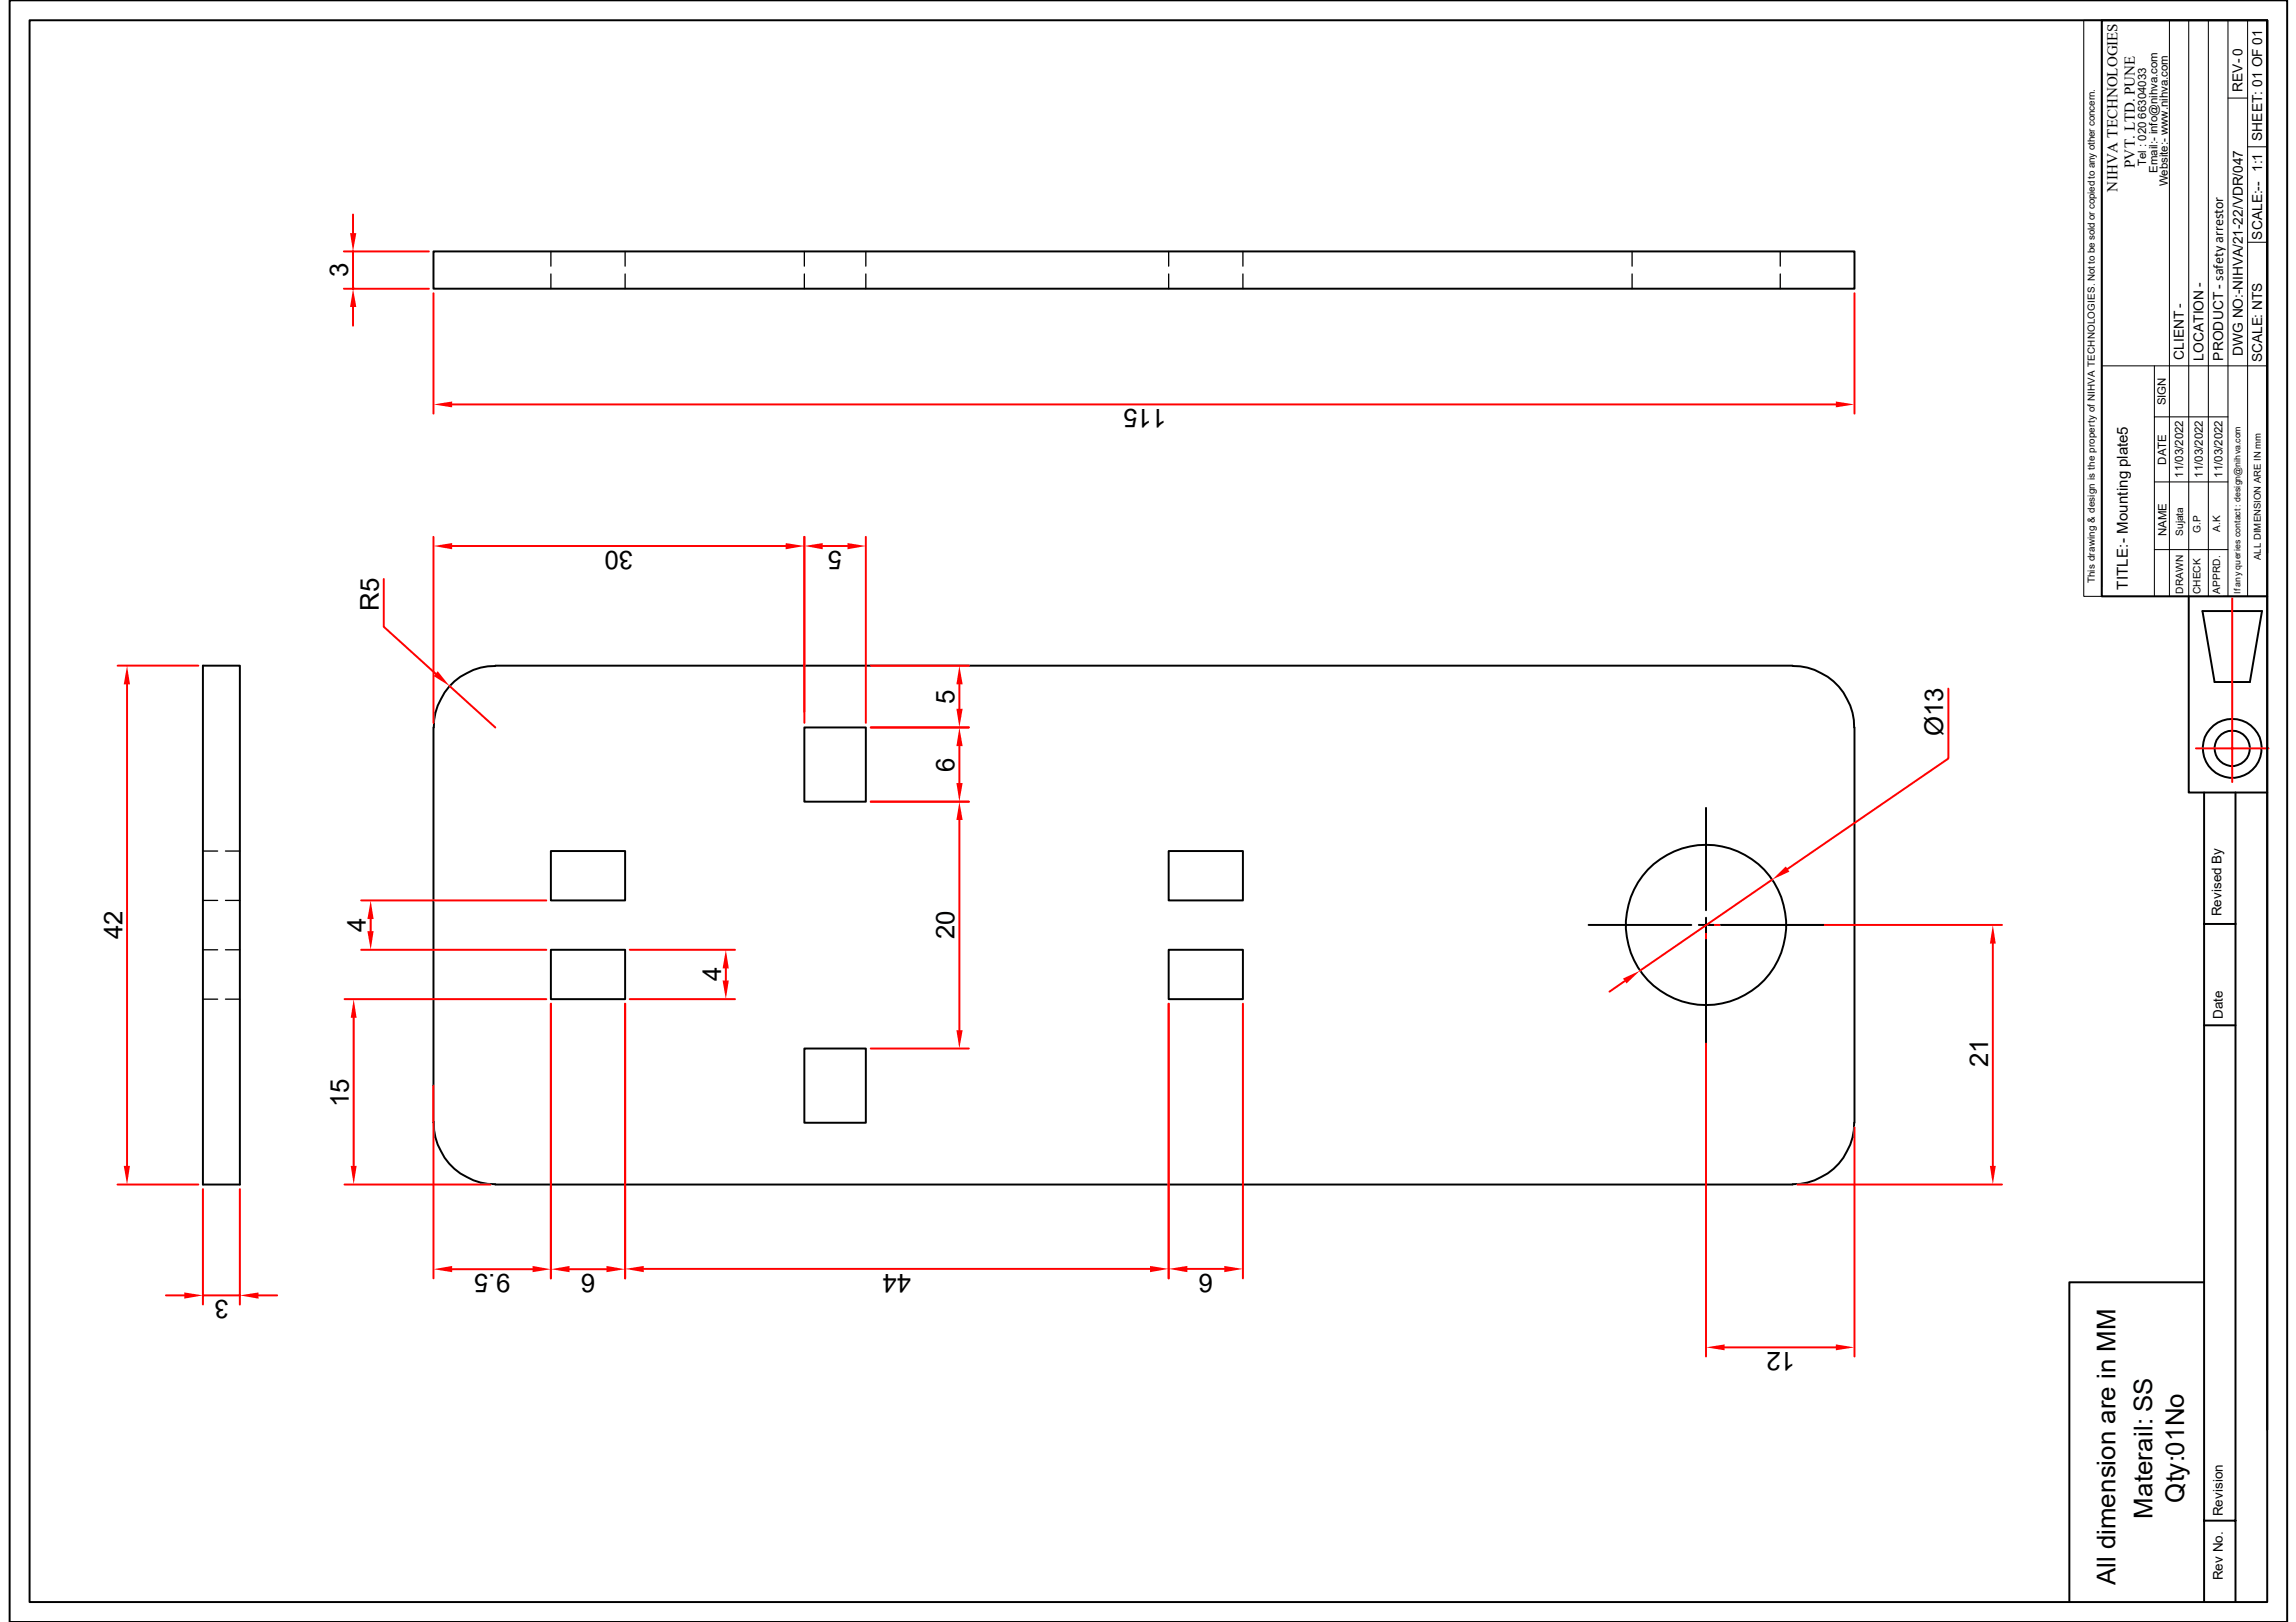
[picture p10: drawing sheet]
<svg xmlns="http://www.w3.org/2000/svg" width="297mm" height="210mm" viewBox="0 0 297 210" stroke-linecap="round" stroke-linejoin="round" font-family="sans-serif">
<defs><g id="words">
<g font-size="3.3">
<text x="45" y="35.9" transform="rotate(-90 45 35.9)">3</text>
<text x="150.9" y="53" transform="rotate(180 150.9 53)">115</text>
<text x="81.9" y="71.3" transform="rotate(180 81.9 71.3)">30</text>
<text x="109" y="71.3" transform="rotate(180 109 71.3)">5</text>
<text x="49" y="79.1" transform="rotate(-90 49 79.1)">R5</text>
<text x="123.5" y="91.1" transform="rotate(-90 123.5 91.1)">5</text>
<text x="251.4" y="95.3" transform="rotate(-90 251.4 95.3)">Ø13</text>
<text x="123.5" y="99.9" transform="rotate(-90 123.5 99.9)">6</text>
<text x="15.8" y="121.5" transform="rotate(-90 15.8 121.5)">42</text>
<text x="47.3" y="120.6" transform="rotate(-90 47.3 120.6)">4</text>
<text x="123.5" y="121.6" transform="rotate(-90 123.5 121.6)">20</text>
<text x="93.3" y="127" transform="rotate(-90 93.3 127)">4</text>
<text x="45.1" y="143.3" transform="rotate(-90 45.1 143.3)">15</text>
<text x="257.2" y="138.1" transform="rotate(-90 257.2 138.1)">21</text>
<text x="66" y="164.9" transform="rotate(180 66 164.9)">9.5</text>
<text x="77" y="164.9" transform="rotate(180 77 164.9)">6</text>
<text x="117.9" y="164.8" transform="rotate(180 117.9 164.8)">44</text>
<text x="156.9" y="164.9" transform="rotate(180 156.9 164.9)">6</text>
<text x="29.6" y="168.3" transform="rotate(180 29.6 168.3)">3</text>
<text x="232.3" y="175" transform="rotate(180 232.3 175)">12</text>
<text x="278.5" y="196.5" transform="rotate(-90 278.5 196.5)">Materail: SS</text>
<text x="282.6" y="194.5" transform="rotate(-90 282.6 194.5)">Qty:01No</text>
<text x="273.7" y="205.1" transform="rotate(-90 273.7 205.1)">All dimension are in MM</text>
</g>
<g font-size="1.9">
<text x="276.2" y="21.7" transform="rotate(-90 276.2 21.7)">PVT. LTD. PUNE</text>
<text x="273.9" y="24.8" transform="rotate(-90 273.9 24.8)">NIHVA TECHNOLOGIES</text>
<text x="275.3" y="76.3" transform="rotate(-90 275.3 76.3)">TITLE:- Mounting plate5</text>
</g>
<g font-size="1.8">
<text x="290.1" y="11.9" transform="rotate(-90 290.1 11.9)">REV- 0</text>
<text x="292.7" y="22.3" transform="rotate(-90 292.7 22.3)">1:1</text>
<text x="292.7" y="18.2" transform="rotate(-90 292.7 18.2)">SHEET: 01 OF 01</text>
<text x="292.7" y="31" transform="rotate(-90 292.7 31)">SCALE:--</text>
<text x="282.5" y="46.6" transform="rotate(-90 282.5 46.6)">CLIENT -</text>
<text x="285.1" y="46.7" transform="rotate(-90 285.1 46.7)">LOCATION -</text>
<text x="287.6" y="46.7" transform="rotate(-90 287.6 46.7)">PRODUCT - safety arrestor</text>
<text x="290.1" y="46" transform="rotate(-90 290.1 46)">DWG NO:-NIHVA/21-22/VDR/047</text>
<text x="292.7" y="46.9" transform="rotate(-90 292.7 46.9)">SCALE: NTS</text>
</g>
<g font-size="1.7">
<text x="287.4" y="118.6" transform="rotate(-90 287.4 118.6)">Revised By</text>
<text x="287.6" y="131.9" transform="rotate(-90 287.6 131.9)">Date</text>
<text x="287.6" y="196.2" transform="rotate(-90 287.6 196.2)">Revision</text>
<text x="287.6" y="204.5" transform="rotate(-90 287.6 204.5)">Rev No.</text>
</g>
<g font-size="1.5">
<text x="277.7" y="21.5" transform="rotate(-90 277.7 21.5)">Tel : 020 66304033</text>
<text x="279.1" y="22.4" transform="rotate(-90 279.1 22.4)">Email:- info@nihva.com</text>
<text x="280.5" y="24.1" transform="rotate(-90 280.5 24.1)">Website:- www.nihva.com</text>
<text x="280.2" y="52.5" transform="rotate(-90 280.2 52.5)">SIGN</text>
<text x="280.2" y="60.1" transform="rotate(-90 280.2 60.1)">DATE</text>
<text x="282.4" y="61.8" transform="rotate(-90 282.4 61.8)">11/03/2022</text>
<text x="285" y="61.8" transform="rotate(-90 285 61.8)">11/03/2022</text>
<text x="287.5" y="61.8" transform="rotate(-90 287.5 61.8)">11/03/2022</text>
<text x="280.3" y="69.3" transform="rotate(-90 280.3 69.3)">NAME</text>
</g>
<g font-size="1.3">
<text x="282.4" y="69.4" transform="rotate(-90 282.4 69.4)">Sujata</text>
<text x="284.7" y="69" transform="rotate(-90 284.7 69)">G.P</text>
<text x="287.2" y="68.8" transform="rotate(-90 287.2 68.8)">A.K</text>
<text x="271" y="75.5" transform="rotate(-90 271 75.5)">This drawing &amp; design is the property of NIHVA TECHNOLOGIES. Not to be sold or copied to any other concern.</text>
<text x="282.4" y="76.8" transform="rotate(-90 282.4 76.8)">DRAWN</text>
<text x="284.7" y="76.9" transform="rotate(-90 284.7 76.9)">CHECK</text>
<text x="287.2" y="76.8" transform="rotate(-90 287.2 76.8)">APPRD.</text>
</g>
<text font-size="1.2" x="292.5" y="72.5" transform="rotate(-90 292.5 72.5)">ALL DIMENSION ARE IN mm</text>
<text font-size="1.1" x="289.8" y="76.9" transform="rotate(-90 289.8 76.9)">If any queries contact : design@nihva.com</text>
</g></defs>
<g fill="none" stroke="#000" stroke-width=".25">
<path d="M1.2 0h294.7v209.9h-294.7zM3.8 2.6h289.5v204.7h-289.5zM293.3 2.6v68.9M56.1 32.5h183.8v4.9h-183.8zM26.3 86.1h4.7v67.2h-4.7zM56.1 94.1v51.2M64.1 86.1h167.8M64.1 86.2a7.9 7.9 0 0 0-8 7.9M231.9 86.2a7.9 7.9 0 0 1 8 7.9M239.9 94.1v51.2M71.3 122.9h9.6v6.4h-9.6zM151.2 122.9h9.6v6.4h-9.6z"/>
<path d="M56.1 145.3a7.9 7.9 0 0 0 8 7.9M64.1 153.3h167.8M239.9 145.3a7.9 7.9 0 0 1-8 7.9"/>
</g>
<g fill="none" stroke="#000" stroke-width=".17">
<path d="M71.3 32.5v1.9M71.3 35.5v1.9M80.9 32.5v1.9M80.9 35.5v1.9M151.2 32.5v1.9M151.2 35.5v1.9M160.8 32.5v1.9M160.8 35.5v1.9M211.1 32.5v1.9M211.1 35.5v1.9M230.3 32.5v1.9M230.3 35.5v1.9"/>
<path d="M26.3 116.5h1.9M26.3 110.1h1.9M29.2 116.5h1.8M29.2 110.1h1.8M26.3 122.9h1.9M26.3 129.3h1.9M29.2 122.9h1.8M29.2 129.3h1.8"/>
</g>
<path d="M269.6 2.6h2.3v74.6h-2.3zM271.9 2.6v44.7M280.7 2.6v74.6M283.2 2.6v74.6M285.7 2.6v74.6M288.2 2.6v74.6" fill="none" stroke="#000" stroke-width=".13"/>
<path d="M272.5 25.3h5.9v21.7h-5.9z" fill="#fff"/>
<path d="M288.2 12.7h2.6M290.8 2.6v74.6M290.8 19h2.5M290.8 31.4h2.5M278.7 47.3v29.9M278.7 53.9h9.5M293.3 47.3h-21.4v28.6M271.9 77.2h21.4M278.7 62.4h9.5M278.7 71.1h9.5" fill="none" stroke="#000" stroke-width=".13"/>
<g fill="none" stroke="#000" stroke-width=".25">
<path d="M271.9 2.6h21.4v74.6h-21.4zM283.2 77.2v25.4h10.1v82.4M284.9 79.1h7.7l-1.5 9.2h-4.6zM293.3 77.2v25.4M285.1 102.6v104.7M285.1 119.6h4.1M289.2 102.6v104.7M285.1 132.7h4.1M285.1 165.9h-17.4v41.4M285.1 196.8h4.1"/>
<circle cx="288.8" cy="96.8" r="3.8"/>
<circle cx="288.8" cy="96.8" r="2.28"/>
</g>
<path d="M288.8 77.4v23.8M15.2 86.1h10.5M16.4 88.6v62.3M284.1 96.8h9.4M15.2 153.3h10.5" fill="none" stroke="#f00" stroke-width=".25"/>
<g fill="#f00">
<path d="M16 150.9h.8l-.4 2.4z"/>
<path d="M16.4 86.1l.4 2.5h-.8z"/>
</g>
<path d="M26.3 153.9v14.9M31 153.9v14.9M21.5 167.6h2.3M26.3 167.6h4.7M33.4 167.6h2.5" fill="none" stroke="#f00" stroke-width=".25"/>
<g fill="#f00">
<path d="M31 167.6l2.4-.3v.8z"/>
<path d="M23.8 167.3l2.5 .3-2.5 .5z"/>
</g>
<path d="M220.7 120.3v55.2M239.9 145.9v29.6M223.1 174.4h14.4" fill="none" stroke="#f00" stroke-width=".25"/>
<g fill="#f00">
<path d="M237.5 174l2.4 .4-2.4 .3z"/>
<path d="M220.7 174.4l2.4-.4v.7z"/>
</g>
<path d="M221.3 119.7h37.7M257.8 122.1v28.8M232.5 153.3h26.5" fill="none" stroke="#f00" stroke-width=".25"/>
<g fill="#f00">
<path d="M257.4 150.9h.8l-.4 2.4z"/>
<path d="M257.8 119.7l.4 2.4h-.8z"/>
</g>
<path d="M56.1 38v15.5M239.9 38v15.5M58.5 52.3h179" fill="none" stroke="#f00" stroke-width=".25"/>
<g fill="#f00">
<path d="M56.1 52.3l2.4-.3v.7z"/>
<path d="M237.5 52l2.4 .3-2.4 .4z"/>
</g>
<path d="M44.5 37.4h11M44.5 32.5h11M45.7 27.8v2.4M45.7 32.5v4.9M45.7 39.7v2.4" fill="none" stroke="#f00" stroke-width=".25"/>
<g fill="#f00">
<path d="M45.7 37.4l.4 2.3h-.8z"/>
<path d="M45.3 30.2h.8l-.4 2.3z"/>
</g>
<path d="M49.6 74.9v6.2l6.8 6.1M58.2 88.8l5.9 5.3" fill="none" stroke="#f00" stroke-width=".25"/>
<path d="M56.6 86.9l1.6 1.9-2.1-1.3z" fill="#f00"/>
<g fill="none" stroke="#000" stroke-width=".25">
<path d="M205.5 119.7h13.3M219.8 119.7h1.9M220.7 104.5v13.3M220.7 118.8v1.9M222.7 119.7h13.2M220.7 121.6v13.3"/>
<circle cx="220.7" cy="119.7" r="10.4"/>
</g>
<path d="M252.1 89.1v9.1l-20.9 14.3M229.3 113.8l-17.1 11.8M210.2 127l-2 1.3" fill="none" stroke="#f00" stroke-width=".25"/>
<g fill="#f00">
<path d="M210 126.6l2.2-1-1.8 1.7z"/>
<path d="M229.3 113.8l1.7-1.7 .5 .7z"/>
</g>
<path d="M71.3 110.1h9.6v6.4h-9.6zM151.2 110.1h9.6v6.4h-9.6z" fill="none" stroke="#000" stroke-width=".25"/>
<path d="M71.3 129.9v35.5M56.1 140.5v24.9M58.5 164.2h10.4" fill="none" stroke="#f00" stroke-width=".25"/>
<g fill="#f00">
<path d="M56.1 164.2l2.4-.4v.8z"/>
<path d="M68.9 163.8l2.4 .4-2.4 .4z"/>
</g>
<path d="M71.3 129.9v35.5M80.9 129.9v35.5M73.7 164.2h4.8" fill="none" stroke="#f00" stroke-width=".25"/>
<g fill="#f00">
<path d="M71.3 164.2l2.4-.4v.8z"/>
<path d="M78.5 163.8l2.4 .4-2.4 .4z"/>
</g>
<path d="M80.9 129.9v35.5M151.2 129.9v35.5M83.3 164.2h65.5" fill="none" stroke="#f00" stroke-width=".25"/>
<g fill="#f00">
<path d="M80.9 164.2l2.4-.4v.8z"/>
<path d="M148.8 163.8l2.4 .4-2.4 .4z"/>
</g>
<path d="M151.2 129.9v35.5M160.8 129.9v35.5M153.6 164.2h4.8" fill="none" stroke="#f00" stroke-width=".25"/>
<g fill="#f00">
<path d="M151.2 164.2l2.4-.4v.8z"/>
<path d="M158.4 163.8l2.4 .4-2.4 .4z"/>
</g>
<path d="M44.6 129.3h26.1M45.8 131.7v19.2M44.6 153.3h18.9" fill="none" stroke="#f00" stroke-width=".25"/>
<g fill="#f00">
<path d="M45.4 150.9h.7l-.3 2.4z"/>
<path d="M45.8 129.3l.3 2.4h-.7z"/>
</g>
<path d="M46.7 116.5h24M48 118.9v1.6M46.7 122.9h24" fill="none" stroke="#f00" stroke-width=".25"/>
<g fill="#f00">
<path d="M47.5 120.5h.8l-.3 2.4z"/>
<path d="M48 116.5l.3 2.4h-.8z"/>
</g>
<path d="M81.5 129.3h13.6M81.5 122.9h13.6M93.9 125.3v1.6" fill="none" stroke="#f00" stroke-width=".25"/>
<g fill="#f00">
<path d="M93.5 126.9h.8l-.4 2.4z"/>
<path d="M93.9 122.9l.4 2.4h-.8z"/>
</g>
<path d="M104.1 94.1h7.9v9.6h-7.9z" fill="none" stroke="#000" stroke-width=".25"/>
<path d="M56.1 69.5v24M58.5 70.7h43.1M104.1 69.5v24" fill="none" stroke="#f00" stroke-width=".25"/>
<g fill="#f00">
<path d="M56.1 70.7l2.4-.4v.8z"/>
<path d="M101.6 70.3l2.5 .4-2.5 .4z"/>
</g>
<path d="M104.1 69.5v22.6M106.4 70.7h3.2M112 69.5v24" fill="none" stroke="#f00" stroke-width=".25"/>
<g fill="#f00">
<path d="M104.1 70.7l2.3-.4v.8z"/>
<path d="M109.6 70.3l2.4 .4-2.4 .4z"/>
</g>
<path d="M112.6 94.1h12.7M112.6 86.1h12.7M124.1 88.6v3.1" fill="none" stroke="#f00" stroke-width=".25"/>
<g fill="#f00">
<path d="M123.7 91.7h.8l-.4 2.4z"/>
<path d="M124.1 86.1l.4 2.5h-.8z"/>
</g>
<path d="M112.6 94.1h12.7M124.1 96.6v4.7M112.6 103.7h12.7" fill="none" stroke="#f00" stroke-width=".25"/>
<g fill="#f00">
<path d="M124.1 94.1l.4 2.5h-.8z"/>
<path d="M123.7 101.3h.8l-.4 2.4z"/>
</g>
<path d="M104.1 135.7h7.9v9.6h-7.9z" fill="none" stroke="#000" stroke-width=".25"/>
<path d="M112.6 103.7h12.7M124.1 106.1v27.2M112.6 135.7h12.7" fill="none" stroke="#f00" stroke-width=".25"/>
<g fill="#f00">
<path d="M123.7 133.3h.8l-.4 2.4z"/>
<path d="M124.1 103.7l.4 2.4h-.8z"/>
</g>
<path d="M104.1 32.5v1.9M104.1 35.5v1.9M112 32.5v1.9M112 35.5v1.9" fill="none" stroke="#000" stroke-width=".17"/>
<use href="#words"/>
</svg>
